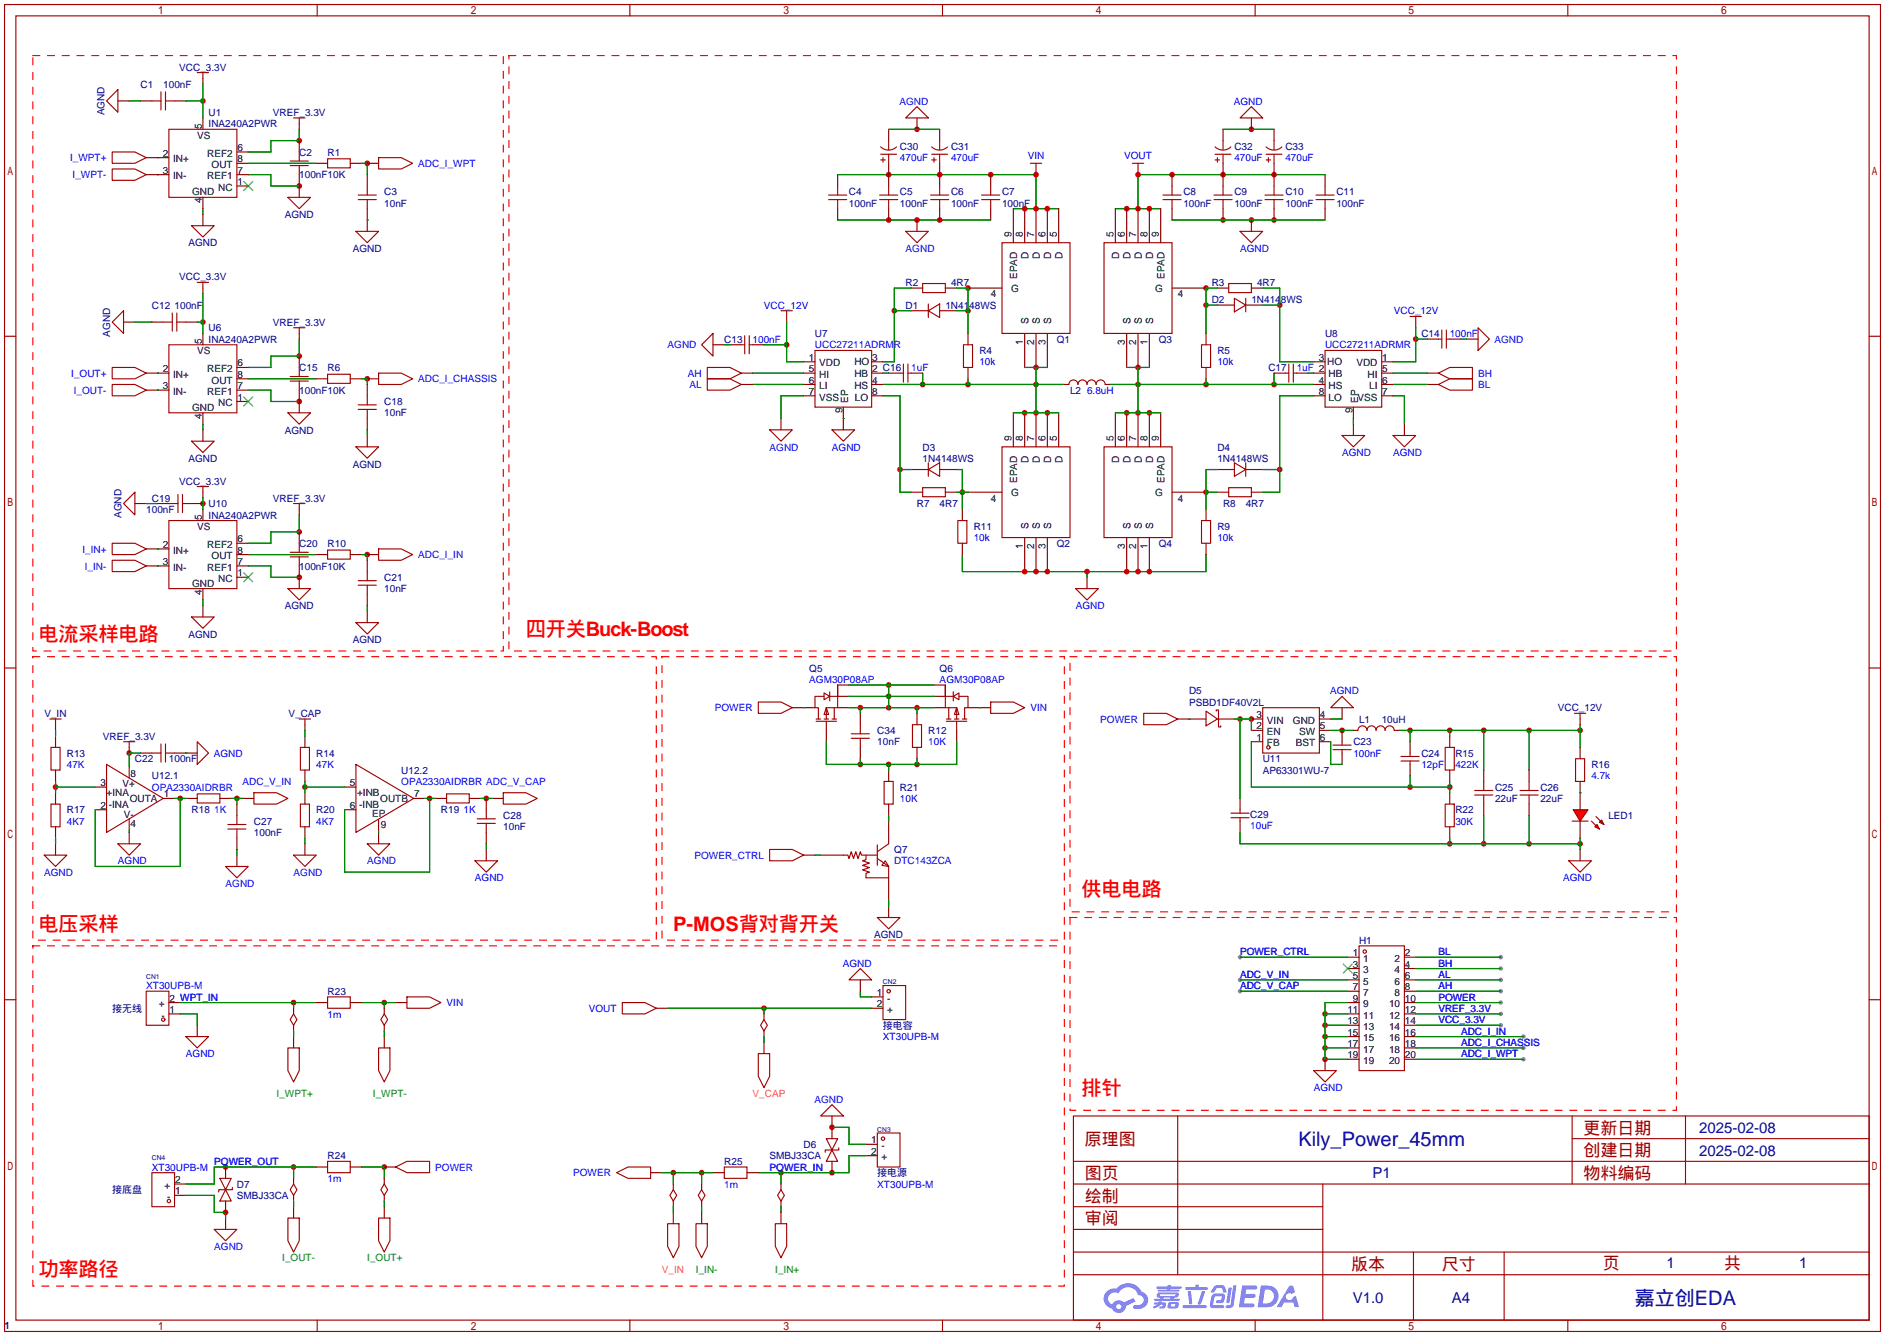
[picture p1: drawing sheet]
<svg xmlns="http://www.w3.org/2000/svg" width="422mm" height="299mm" viewBox="0 0 422 299" stroke-linecap="round" stroke-linejoin="round" font-family="sans-serif">
<defs><g id="words">
<g font-size="4.5" fill="#f00">
<text x="8.6" y="143.6">电流采样电路</text>
<text x="117.9" y="142.4">四开关Buck-Boost</text>
<text x="242.3" y="200.8">供电电路</text>
<text x="8.6" y="208.4">电压采样</text>
<text x="150.9" y="208.4">P-MOS背对背开关</text>
<text x="242.3" y="245.2">排针</text>
<text x="8.6" y="285.9">功率路径</text>
</g>
<g font-size="4.5" fill="#000080">
<text x="290.9" y="256.7">Kily_Power_45mm</text>
<text x="366.4" y="292.2">嘉立创EDA</text>
</g>
<g font-size="3.8" fill="#a00000">
<text x="243.1" y="256.4">原理图</text>
<text x="354.8" y="253.9">更新日期</text>
<text x="354.8" y="259">创建日期</text>
<text x="243.1" y="269.1">绘制</text>
<text x="243.1" y="264">图页</text>
<text x="354.8" y="264">物料编码</text>
<text x="243.1" y="274.2">审阅</text>
<text x="302.8" y="284.4">版本</text>
<text x="323.1" y="284.4">尺寸</text>
<text x="359.2" y="284.1">页</text>
<text x="386.3" y="284.1">共</text>
</g>
<g font-size="3.4" fill="#000080">
<text x="380.7" y="253.7">2025-02-08</text>
<text x="307.6" y="263.9">P1</text>
<text x="380.7" y="258.8">2025-02-08</text>
<text x="373.5" y="283.9">1</text>
<text x="403.2" y="283.9">1</text>
<text x="303.1" y="291.8">V1.0</text>
<text x="325.3" y="291.8">A4</text>
</g>
<g font-size="2.2" fill="#000080">
<text x="40.2" y="15.8">VCC_3.3V</text>
<text x="31.5" y="19.6">C1</text>
<text x="36.6" y="19.6">100nF</text>
<text x="23.4" y="25.8" transform="rotate(-90 23.4 25.8)">AGND</text>
<text x="46.7" y="28.5">INA240A2PWR</text>
<text x="46.7" y="26">U1</text>
<text x="61.1" y="26">VREF_3.3V</text>
<text x="67.1" y="34.9">C2</text>
<text x="73.4" y="34.9">R1</text>
<text x="201.7" y="33.6">C30</text>
<text x="213.1" y="33.6">C31</text>
<text x="276.6" y="33.6">C32</text>
<text x="288" y="33.6">C33</text>
<text x="67.1" y="39.9">100nF10K</text>
<text x="86.1" y="43.7">C3</text>
<text x="86.1" y="46.3">10nF</text>
<text x="190.2" y="43.7">C4</text>
<text x="190.2" y="46.3">100nF</text>
<text x="201.7" y="43.7">C5</text>
<text x="201.7" y="46.3">100nF</text>
<text x="213.1" y="43.7">C6</text>
<text x="213.1" y="46.3">100nF</text>
<text x="224.5" y="43.7">C7</text>
<text x="224.5" y="46.3">100nF</text>
<text x="265.2" y="43.7">C8</text>
<text x="265.2" y="46.3">100nF</text>
<text x="276.6" y="43.7">C9</text>
<text x="276.6" y="46.3">100nF</text>
<text x="288" y="43.7">C10</text>
<text x="288" y="46.3">100nF</text>
<text x="299.5" y="43.7">C11</text>
<text x="299.5" y="46.3">100nF</text>
<text x="63.8" y="48.8">AGND</text>
<text x="42.2" y="55.2">AGND</text>
<text x="79.1" y="56.4">AGND</text>
<text x="40.2" y="62.8">VCC_3.3V</text>
<text x="202.9" y="64.1">R2</text>
<text x="213.1" y="64.1">4R7</text>
<text x="271.5" y="64.1">R3</text>
<text x="281.7" y="64.1">4R7</text>
<text x="34" y="69.1">C12</text>
<text x="39.1" y="69.1">100nF</text>
<text x="202.9" y="69.1">D1</text>
<text x="211.8" y="69.1">1N4148WS</text>
<text x="271.5" y="67.9">D2</text>
<text x="280.4" y="67.9">1N4148WS</text>
<text x="24.7" y="75.4" transform="rotate(-90 24.7 75.4)">AGND</text>
<text x="46.7" y="76.8">INA240A2PWR</text>
<text x="46.7" y="74.2">U6</text>
<text x="61.1" y="73">VREF_3.3V</text>
<text x="162.3" y="76.8">C13</text>
<text x="182.6" y="75.5">U7</text>
<text x="236.8" y="76.8">Q1</text>
<text x="259.6" y="76.8">Q3</text>
<text x="296.9" y="75.5">U8</text>
<text x="318.5" y="75.5">C14</text>
<text x="67.1" y="83.1">C15</text>
<text x="73.4" y="83.1">R6</text>
<text x="219.5" y="79.3">R4</text>
<text x="272.8" y="79.3">R5</text>
<text x="284.2" y="83.1">C17</text>
<text x="67.1" y="88.2">100nF10K</text>
<text x="239.8" y="88.2">L2</text>
<text x="86.1" y="90.7">C18</text>
<text x="86.1" y="93.3">10nF</text>
<text x="63.8" y="97.1">AGND</text>
<text x="206.8" y="100.9">D3</text>
<text x="272.8" y="100.9">D4</text>
<text x="42.2" y="103.4">AGND</text>
<text x="79.1" y="104.7">AGND</text>
<text x="206.8" y="103.4">1N4148WS</text>
<text x="272.8" y="103.4">1N4148WS</text>
<text x="34" y="112.3">C19</text>
<text x="40.2" y="108.5">VCC_3.3V</text>
<text x="46.7" y="113.6">U10</text>
<text x="61.1" y="112.3">VREF_3.3V</text>
<text x="205.5" y="113.6">R7</text>
<text x="210.6" y="113.6">4R7</text>
<text x="274.1" y="113.6">R8</text>
<text x="279.1" y="113.6">4R7</text>
<text x="27.2" y="116" transform="rotate(-90 27.2 116)">AGND</text>
<text x="32.8" y="114.9">100nF</text>
<text x="46.7" y="116.1">INA240A2PWR</text>
<text x="218.2" y="118.7">R11</text>
<text x="272.8" y="118.7">R9</text>
<text x="67.1" y="122.5">C20</text>
<text x="73.4" y="122.5">R10</text>
<text x="236.8" y="122.5">Q2</text>
<text x="259.6" y="122.5">Q4</text>
<text x="67.1" y="127.6">100nF10K</text>
<text x="86.1" y="130.1">C21</text>
<text x="63.8" y="136.5">AGND</text>
<text x="86.1" y="132.6">10nF</text>
<text x="42.2" y="142.8">AGND</text>
<text x="79.1" y="144.1">AGND</text>
<text x="181.4" y="150.4">Q5</text>
<text x="210.6" y="150.4">Q6</text>
<text x="266.4" y="155.5">D5</text>
<text x="10" y="160.6">V_IN</text>
<text x="64.7" y="160.6">V_CAP</text>
<text x="266.4" y="158">PSBD1DF40V2L</text>
<text x="304.5" y="161.9">L1</text>
<text x="309.6" y="161.9">10uH</text>
<text x="349.1" y="159.3">VCC_12V</text>
<text x="23" y="165.7">VREF_3.3V</text>
<text x="196.6" y="164.4">C34</text>
<text x="196.6" y="166.9">10nF</text>
<text x="208" y="164.4">R12</text>
<text x="303.3" y="166.9">C23</text>
<text x="15" y="169.5">R13</text>
<text x="30.2" y="170.7">C22</text>
<text x="37.8" y="170.7">100nF</text>
<text x="70.9" y="169.5">R14</text>
<text x="89.9" y="173.3">U12.2</text>
<text x="283" y="173.3">AP63301WU-7</text>
<text x="283" y="170.7">U11</text>
<text x="318.5" y="169.5">C24</text>
<text x="326.1" y="169.5">R15</text>
<text x="356.6" y="172">R16</text>
<text x="34" y="174.6">U12.1</text>
<text x="201.7" y="177.1">R21</text>
<text x="335" y="177.1">C25</text>
<text x="335" y="179.6">22uF</text>
<text x="345.2" y="177.1">C26</text>
<text x="345.2" y="179.6">22uF</text>
<text x="15" y="182.2">R17</text>
<text x="42.9" y="182.2">R18</text>
<text x="56.9" y="184.7">C27</text>
<text x="70.9" y="182.2">R20</text>
<text x="98.8" y="182.2">R19</text>
<text x="112.8" y="183.4">C28</text>
<text x="112.8" y="186">10nF</text>
<text x="280.2" y="183.2">C29</text>
<text x="326.1" y="182.2">R22</text>
<text x="360.4" y="183.4">LED1</text>
<text x="56.9" y="187.3">100nF</text>
<text x="200.4" y="191.1">Q7</text>
<text x="195.9" y="210.1">AGND</text>
<text x="304.5" y="211.4">H1</text>
<text x="25.1" y="226.6">接无线</text>
<text x="73.4" y="222.8">R23</text>
<text x="197.9" y="230.4">接电容</text>
<text x="180.1" y="257.1">D6</text>
<text x="73.4" y="259.6">R24</text>
<text x="162.3" y="260.9">R25</text>
<text x="172.5" y="259.6">SMBJ33CA</text>
<text x="196.6" y="263.5">接电源</text>
<text x="25.1" y="267.3">接底盘</text>
<text x="53.1" y="268.5">SMBJ33CA</text>
<text x="53.1" y="266">D7</text>
<text x="1" y="297.7">1</text>
</g>
<g font-size="2.2" fill="#00f">
<text x="201.6" y="23.4">AGND</text>
<text x="276.5" y="23.4">AGND</text>
<text x="230.3" y="35.6">VIN</text>
<text x="251.9" y="35.6">VOUT</text>
<text x="15.7" y="36.1">I_WPT+</text>
<text x="16.3" y="39.9">I_WPT-</text>
<text x="93.7" y="37.4">ADC_I_WPT</text>
<text x="201.7" y="36.1">470uF</text>
<text x="213.1" y="36.1">470uF</text>
<text x="276.6" y="36.1">470uF</text>
<text x="288" y="36.1">470uF</text>
<text x="202.9" y="56.4">AGND</text>
<text x="277.9" y="56.4">AGND</text>
<text x="171.2" y="69.1">VCC_12V</text>
<text x="312.4" y="70.4">VCC_12V</text>
<text x="168.7" y="76.8">100nF</text>
<text x="324.9" y="75.5">100nF</text>
<text x="334.9" y="76.8">AGND</text>
<text x="149.6" y="78">AGND</text>
<text x="182.6" y="78">UCC27211ADRMR</text>
<text x="204.2" y="83.1">1uF</text>
<text x="219.5" y="81.8">10k</text>
<text x="272.8" y="81.8">10k</text>
<text x="290.6" y="83.1">1uF 2</text>
<text x="296.9" y="78">UCC27211ADRMR</text>
<text x="16" y="84.4">I_OUT+</text>
<text x="16.5" y="88.2">I_OUT-</text>
<text x="93.7" y="85.7">ADC_I_CHASSIS</text>
<text x="154.1" y="84.4">AH</text>
<text x="154.5" y="86.9">AL</text>
<text x="243.6" y="88.2">6.8uH</text>
<text x="331.2" y="84.4">BH</text>
<text x="331.2" y="86.9">BL</text>
<text x="172.5" y="100.9">AGND</text>
<text x="186.4" y="100.9">AGND</text>
<text x="300.7" y="102.2">AGND</text>
<text x="312.2" y="102.2">AGND</text>
<text x="18.5" y="123.8">I_IN+</text>
<text x="93.7" y="125">ADC_I_IN</text>
<text x="218.2" y="121.2">10k</text>
<text x="272.8" y="121.2">10k</text>
<text x="19" y="127.6">I_IN-</text>
<text x="241" y="136.5">AGND</text>
<text x="181.4" y="153">AGM30P08AP</text>
<text x="210.6" y="153">AGM30P08AP</text>
<text x="298.1" y="155.5">AGND</text>
<text x="160.2" y="159.3">POWER</text>
<text x="230.9" y="159.3">VIN</text>
<text x="246.5" y="161.9">POWER</text>
<text x="208" y="166.9">10K</text>
<text x="15" y="172">47K</text>
<text x="47.9" y="169.5">AGND</text>
<text x="70.9" y="172">47K</text>
<text x="303.3" y="169.5">100nF</text>
<text x="318.5" y="172">12pF</text>
<text x="326.1" y="172">422K</text>
<text x="34" y="177.1">OPA2330AIDRBR</text>
<text x="54.4" y="175.8">ADC_V_IN</text>
<text x="89.9" y="175.8">OPA2330AIDRBR ADC_V_CAP</text>
<text x="201.7" y="179.6">10K</text>
<text x="356.6" y="174.6">4.7k</text>
<text x="15" y="184.7">4K7</text>
<text x="48" y="182.2">1K</text>
<text x="70.9" y="184.7">4K7</text>
<text x="103.9" y="182.2">1K</text>
<text x="280.2" y="185.7">10uF</text>
<text x="326.1" y="184.7">30K</text>
<text x="9.9" y="196.1">AGND</text>
<text x="26.4" y="193.6">AGND</text>
<text x="65.8" y="196.1">AGND</text>
<text x="82.3" y="193.6">AGND</text>
<text x="106.4" y="197.4">AGND</text>
<text x="155.6" y="192.3">POWER_CTRL</text>
<text x="200.4" y="193.6">DTC143ZCA</text>
<text x="350.3" y="197.4">AGND</text>
<text x="50.5" y="198.7">AGND</text>
<text x="277.9" y="213.9">POWER_CTRL</text>
<text x="322.3" y="213.9">BL</text>
<text x="32.8" y="221.5">XT30UPB-M</text>
<text x="188.9" y="216.5">AGND</text>
<text x="277.9" y="219">ADC_V_IN</text>
<text x="277.9" y="221.5">ADC_V_CAP</text>
<text x="322.3" y="221.5">AH</text>
<text x="322.3" y="219">AL</text>
<text x="322.3" y="216.5">BH</text>
<text x="73.4" y="227.9">1m</text>
<text x="100.1" y="225.4">VIN</text>
<text x="131.9" y="226.6">VOUT</text>
<text x="322.3" y="224.1">POWER</text>
<text x="322.3" y="226.6">VREF_3.3V</text>
<text x="197.9" y="233">XT30UPB-M</text>
<text x="322.3" y="229.2">VCC_3.3V</text>
<text x="327.4" y="231.7">ADC_I_IN</text>
<text x="41.7" y="236.8">AGND</text>
<text x="327.4" y="234.2">ADC_I_CHASSIS</text>
<text x="327.4" y="236.8">ADC_I_WPT</text>
<text x="294.4" y="244.4">AGND</text>
<text x="182.5" y="246.9">AGND</text>
<text x="34" y="262.2">XT30UPB-M</text>
<text x="48" y="260.9">POWER_OUT</text>
<text x="97.5" y="262.2">POWER</text>
<text x="128.4" y="263.5">POWER</text>
<text x="172.5" y="262.2">POWER_IN</text>
<text x="73.4" y="264.7">1m</text>
<text x="162.3" y="266">1m</text>
<text x="196.6" y="266">XT30UPB-M</text>
<text x="48" y="280">AGND</text>
</g>
<g font-size="2.2">
<text x="45.3" y="28.8" transform="rotate(-90 45.3 28.8)">5</text>
<text x="36.5" y="35.1">2</text>
<text x="44.2" y="31">VS</text>
<text x="46.4" y="35.1">REF2</text>
<text x="53.2" y="33.8">6</text>
<text x="36.5" y="38.9">3</text>
<text x="38.8" y="36.4">IN+</text>
<text x="38.8" y="40.2">IN-</text>
<text x="46.4" y="40.2">REF1</text>
<text x="47.4" y="37.6">OUT</text>
<text x="53.2" y="41.4">1</text>
<text x="53.2" y="38.9">7</text>
<text x="53.2" y="36.4">8</text>
<text x="43" y="43.7">GND</text>
<text x="45.3" y="45.6" transform="rotate(-90 45.3 45.6)">4</text>
<text x="48.9" y="42.7">NC</text>
<text x="226.6" y="53.1" transform="rotate(-90 226.6 53.1)">9</text>
<text x="229.2" y="53.1" transform="rotate(-90 229.2 53.1)">8</text>
<text x="231.7" y="53.1" transform="rotate(-90 231.7 53.1)">7</text>
<text x="234.2" y="53.1" transform="rotate(-90 234.2 53.1)">6</text>
<text x="236.8" y="53.1" transform="rotate(-90 236.8 53.1)">5</text>
<text x="249.5" y="53.1" transform="rotate(-90 249.5 53.1)">5</text>
<text x="252" y="53.1" transform="rotate(-90 252 53.1)">6</text>
<text x="254.6" y="53.1" transform="rotate(-90 254.6 53.1)">7</text>
<text x="257.1" y="53.1" transform="rotate(-90 257.1 53.1)">8</text>
<text x="259.6" y="53.1" transform="rotate(-90 259.6 53.1)">9</text>
<text x="230.4" y="58" transform="rotate(-90 230.4 58)">D</text>
<text x="233" y="58" transform="rotate(-90 233 58)">D</text>
<text x="235.5" y="58" transform="rotate(-90 235.5 58)">D</text>
<text x="238.1" y="58" transform="rotate(-90 238.1 58)">D</text>
<text x="250.8" y="58" transform="rotate(-90 250.8 58)">D</text>
<text x="253.3" y="58" transform="rotate(-90 253.3 58)">D</text>
<text x="255.8" y="58" transform="rotate(-90 255.8 58)">D</text>
<text x="258.4" y="58" transform="rotate(-90 258.4 58)">D</text>
<text x="226.6" y="65.3">G</text>
<text x="227.9" y="62.5" transform="rotate(-90 227.9 62.5)">EPAD</text>
<text x="258.9" y="65.3">G</text>
<text x="260.9" y="62.5" transform="rotate(-90 260.9 62.5)">EPAD</text>
<text x="222" y="66.6">4</text>
<text x="263.9" y="66.6">4</text>
<text x="45.3" y="77.1" transform="rotate(-90 45.3 77.1)">5</text>
<text x="229.2" y="77.2" transform="rotate(-90 229.2 77.2)">1</text>
<text x="230.4" y="72.6" transform="rotate(-90 230.4 72.6)">S</text>
<text x="231.7" y="77.2" transform="rotate(-90 231.7 77.2)">2</text>
<text x="233" y="72.6" transform="rotate(-90 233 72.6)">S</text>
<text x="234.2" y="77.2" transform="rotate(-90 234.2 77.2)">3</text>
<text x="235.5" y="72.6" transform="rotate(-90 235.5 72.6)">S</text>
<text x="252" y="77.2" transform="rotate(-90 252 77.2)">3</text>
<text x="253.3" y="72.6" transform="rotate(-90 253.3 72.6)">S</text>
<text x="254.6" y="77.2" transform="rotate(-90 254.6 77.2)">2</text>
<text x="255.8" y="72.6" transform="rotate(-90 255.8 72.6)">S</text>
<text x="257.1" y="77.2" transform="rotate(-90 257.1 77.2)">1</text>
<text x="258.4" y="72.6" transform="rotate(-90 258.4 72.6)">S</text>
<text x="36.5" y="83.4">2</text>
<text x="44.2" y="79.3">VS</text>
<text x="46.4" y="83.4">REF2</text>
<text x="53.2" y="82.1">6</text>
<text x="181.3" y="80.8">1</text>
<text x="181.3" y="83.4">5</text>
<text x="183.6" y="82.1">VDD</text>
<text x="191.5" y="81.8">HO</text>
<text x="195.5" y="83.4">2 C16</text>
<text x="195.5" y="80.8">3</text>
<text x="295.6" y="80.8">3</text>
<text x="297.4" y="81.8">HO</text>
<text x="304" y="82.1">VDD</text>
<text x="309.8" y="80.8">1</text>
<text x="309.8" y="83.4">5</text>
<text x="36.5" y="87.2">3</text>
<text x="38.8" y="84.6">IN+</text>
<text x="38.8" y="88.4">IN-</text>
<text x="46.4" y="88.4">REF1</text>
<text x="47.4" y="85.9">OUT</text>
<text x="53.2" y="89.7">1</text>
<text x="53.2" y="87.2">7</text>
<text x="53.2" y="84.6">8</text>
<text x="181.3" y="85.9">6</text>
<text x="181.3" y="88.4">7</text>
<text x="183.6" y="84.6">HI</text>
<text x="183.6" y="87.2">LI</text>
<text x="183.6" y="89.7">VSS</text>
<text x="191.5" y="84.4">HB</text>
<text x="191.5" y="87.2">HS</text>
<text x="191.6" y="89.7">LO</text>
<text x="195.5" y="85.9">4</text>
<text x="195.5" y="88.4">8</text>
<text x="295.6" y="85.9">4</text>
<text x="295.6" y="88.4">8</text>
<text x="297.7" y="84.4">HB</text>
<text x="297.7" y="87.2">HS</text>
<text x="297.7" y="89.7">LO</text>
<text x="304.2" y="89.7">VSS</text>
<text x="306.4" y="84.6">HI</text>
<text x="306.8" y="87.2">LI</text>
<text x="309.8" y="85.9">6</text>
<text x="309.8" y="88.4">7</text>
<text x="43" y="92">GND</text>
<text x="45.3" y="93.8" transform="rotate(-90 45.3 93.8)">4</text>
<text x="48.9" y="91">NC</text>
<text x="188.8" y="92.6" transform="rotate(-90 188.8 92.6)">9</text>
<text x="190" y="90.2" transform="rotate(-90 190 90.2)">EP</text>
<text x="303.1" y="92.6" transform="rotate(-90 303.1 92.6)">9</text>
<text x="304.3" y="90.2" transform="rotate(-90 304.3 90.2)">EP</text>
<text x="226.6" y="98.8" transform="rotate(-90 226.6 98.8)">9</text>
<text x="229.2" y="98.8" transform="rotate(-90 229.2 98.8)">8</text>
<text x="231.7" y="98.8" transform="rotate(-90 231.7 98.8)">7</text>
<text x="234.2" y="98.8" transform="rotate(-90 234.2 98.8)">6</text>
<text x="236.8" y="98.8" transform="rotate(-90 236.8 98.8)">5</text>
<text x="249.5" y="98.8" transform="rotate(-90 249.5 98.8)">5</text>
<text x="252" y="98.8" transform="rotate(-90 252 98.8)">6</text>
<text x="254.6" y="98.8" transform="rotate(-90 254.6 98.8)">7</text>
<text x="257.1" y="98.8" transform="rotate(-90 257.1 98.8)">8</text>
<text x="259.6" y="98.8" transform="rotate(-90 259.6 98.8)">9</text>
<text x="230.4" y="103.7" transform="rotate(-90 230.4 103.7)">D</text>
<text x="233" y="103.7" transform="rotate(-90 233 103.7)">D</text>
<text x="235.5" y="103.7" transform="rotate(-90 235.5 103.7)">D</text>
<text x="238.1" y="103.7" transform="rotate(-90 238.1 103.7)">D</text>
<text x="250.8" y="103.7" transform="rotate(-90 250.8 103.7)">D</text>
<text x="253.3" y="103.7" transform="rotate(-90 253.3 103.7)">D</text>
<text x="255.8" y="103.7" transform="rotate(-90 255.8 103.7)">D</text>
<text x="258.4" y="103.7" transform="rotate(-90 258.4 103.7)">D</text>
<text x="222" y="112.3">4</text>
<text x="226.6" y="111.1">G</text>
<text x="227.9" y="108.2" transform="rotate(-90 227.9 108.2)">EPAD</text>
<text x="258.9" y="111.1">G</text>
<text x="260.9" y="108.2" transform="rotate(-90 260.9 108.2)">EPAD</text>
<text x="263.9" y="112.3">4</text>
<text x="44.2" y="118.7">VS</text>
<text x="45.3" y="116.5" transform="rotate(-90 45.3 116.5)">5</text>
<text x="230.4" y="118.4" transform="rotate(-90 230.4 118.4)">S</text>
<text x="233" y="118.4" transform="rotate(-90 233 118.4)">S</text>
<text x="235.5" y="118.4" transform="rotate(-90 235.5 118.4)">S</text>
<text x="253.3" y="118.4" transform="rotate(-90 253.3 118.4)">S</text>
<text x="255.8" y="118.4" transform="rotate(-90 255.8 118.4)">S</text>
<text x="258.4" y="118.4" transform="rotate(-90 258.4 118.4)">S</text>
<text x="36.5" y="122.7">2</text>
<text x="38.8" y="124">IN+</text>
<text x="46.4" y="122.7">REF2</text>
<text x="47.4" y="125.3">OUT</text>
<text x="53.2" y="121.5">6</text>
<text x="53.2" y="124">8</text>
<text x="229.2" y="122.9" transform="rotate(-90 229.2 122.9)">1</text>
<text x="231.7" y="122.9" transform="rotate(-90 231.7 122.9)">2</text>
<text x="234.2" y="122.9" transform="rotate(-90 234.2 122.9)">3</text>
<text x="252" y="122.9" transform="rotate(-90 252 122.9)">3</text>
<text x="254.6" y="122.9" transform="rotate(-90 254.6 122.9)">2</text>
<text x="257.1" y="122.9" transform="rotate(-90 257.1 122.9)">1</text>
<text x="36.5" y="126.5">3</text>
<text x="38.8" y="127.8">IN-</text>
<text x="43" y="131.4">GND</text>
<text x="46.4" y="127.8">REF1</text>
<text x="48.9" y="130.3">NC</text>
<text x="53.2" y="129.1">1</text>
<text x="53.2" y="126.5">7</text>
<text x="45.3" y="133.2" transform="rotate(-90 45.3 133.2)">4</text>
<text x="281.6" y="160.8">3</text>
<text x="295.8" y="160.8">4</text>
<text x="281.6" y="165.9">1</text>
<text x="281.6" y="163.4">2</text>
<text x="283.9" y="167.2">FB</text>
<text x="283.9" y="164.6">EN</text>
<text x="283.9" y="162.1">VIN</text>
<text x="289.7" y="162.1">GND</text>
<text x="290.4" y="167.2">BST</text>
<text x="291.1" y="164.6">SW</text>
<text x="295.8" y="163.4">5</text>
<text x="295.8" y="165.9">6</text>
<text x="22.5" y="176.1">3</text>
<text x="23.9" y="178.4">+INA</text>
<text x="27.4" y="176.3">V+</text>
<text x="29.1" y="179.6">OUTA</text>
<text x="29.2" y="174">8</text>
<text x="36.7" y="178.6">1</text>
<text x="78.4" y="176.1">5</text>
<text x="80" y="178.4">+INB</text>
<text x="85.2" y="179.6">OUTB</text>
<text x="92.8" y="178.6">7</text>
<text x="22.5" y="181.1">2</text>
<text x="24.4" y="180.9">-INA</text>
<text x="27.7" y="183.2">V-</text>
<text x="29.2" y="185.2">4</text>
<text x="78.4" y="181.1">6</text>
<text x="80.5" y="180.9">-INB</text>
<text x="83.4" y="182.9">EP</text>
<text x="85.3" y="185.5">9</text>
<text x="303.2" y="214.2">1</text>
<text x="305.5" y="215.4">1</text>
<text x="312.5" y="215.4">2</text>
<text x="314.8" y="214.2">2</text>
<text x="303.2" y="216.7">3</text>
<text x="303.2" y="219.2">5</text>
<text x="303.2" y="221.8">7</text>
<text x="305.5" y="218">3</text>
<text x="305.5" y="220.5">5</text>
<text x="312.5" y="220.5">6</text>
<text x="312.5" y="218">4</text>
<text x="314.8" y="221.8">8</text>
<text x="314.8" y="219.2">6</text>
<text x="314.8" y="216.7">4</text>
<text x="35.6" y="225.6">+</text>
<text x="38" y="226.9">1</text>
<text x="38" y="224.3">2 WPT_IN</text>
<text x="196.5" y="223.1">1</text>
<text x="196.5" y="225.6">2</text>
<text x="198.8" y="224.3">-</text>
<text x="198.8" y="226.9">+</text>
<text x="301.9" y="226.9">11</text>
<text x="303.2" y="224.3">9</text>
<text x="305.5" y="223.1">7</text>
<text x="305.5" y="225.6">9</text>
<text x="311.3" y="225.6">10</text>
<text x="312.5" y="223.1">8</text>
<text x="314.8" y="226.9">12</text>
<text x="314.8" y="224.3">10</text>
<text x="36.2" y="228.1">-</text>
<text x="301.9" y="229.4">13</text>
<text x="301.9" y="231.9">15</text>
<text x="305.5" y="228.1">11</text>
<text x="305.5" y="230.7">13</text>
<text x="305.5" y="233.2">15</text>
<text x="311.3" y="233.2">16</text>
<text x="311.3" y="230.7">14</text>
<text x="311.3" y="228.1">12</text>
<text x="314.8" y="231.9">16</text>
<text x="314.8" y="229.4">14</text>
<text x="301.9" y="234.5">17</text>
<text x="301.9" y="237">19</text>
<text x="305.5" y="235.8">17</text>
<text x="305.5" y="238.3">19</text>
<text x="311.3" y="238.3">20</text>
<text x="311.3" y="235.8">18</text>
<text x="314.8" y="237">20</text>
<text x="314.8" y="234.5">18</text>
<text x="195.2" y="256.1">1</text>
<text x="197.5" y="257.3">-</text>
<text x="195.2" y="258.6">2</text>
<text x="197.5" y="259.9">+</text>
<text x="36.9" y="266.2">+</text>
<text x="37.4" y="268.8">-</text>
<text x="39.2" y="267.5">1</text>
<text x="39.2" y="265">2</text>
</g>
<g font-size="2.2" fill="#090">
<text x="62" y="245.7">I_WPT+</text>
<text x="83.6" y="245.7">I_WPT-</text>
<text x="63.2" y="282.5">I_OUT-</text>
<text x="82.3" y="282.5">I_OUT+</text>
<text x="156" y="285">I_IN-</text>
<text x="173.7" y="285">I_IN+</text>
</g>
<g font-size="2.2" fill="#f90">
<text x="168.7" y="245.7">V_CAP</text>
<text x="148.3" y="285">V_IN</text>
</g>
<g font-size="1.5" fill="#000080">
<text x="32.8" y="219.2">CN1</text>
<text x="197.9" y="220.4">CN2</text>
<text x="196.6" y="253.4">CN3</text>
<text x="34" y="259.8">CN4</text>
</g>
</g></defs>
<g fill="#999">
<circle cx="277.9" cy="214.4" r=".51"/>
<circle cx="277.9" cy="219.5" r=".51"/>
<circle cx="277.9" cy="222" r=".51"/>
<circle cx="341.4" cy="232.2" r=".51"/>
<circle cx="341.4" cy="234.7" r=".51"/>
<circle cx="341.4" cy="237.2" r=".51"/>
<circle cx="336.3" cy="224.5" r=".51"/>
<circle cx="336.3" cy="229.6" r=".51"/>
<circle cx="336.3" cy="227.1" r=".51"/>
<circle cx="336.3" cy="222" r=".51"/>
<circle cx="336.3" cy="219.5" r=".51"/>
<circle cx="336.3" cy="216.9" r=".51"/>
<circle cx="336.3" cy="214.4" r=".51"/>
</g>
<g fill="none" stroke="#a10000" stroke-width=".25">
<path d="M1 1h420.4v297.2h-420.4zM3.6 3.6h415.2v292.1h-415.2zM71.1 1v2.6M141.1 1v2.6M211.2 1v2.6M281.3 1v2.6M351.3 1v2.6M1 75.3h2.6M418.8 75.3h2.6M1 149.6h2.6M418.8 149.6h2.6M1 223.9h2.6"/>
<path d="M418.8 223.9h2.6M240.5 249.9h178.3v45.8h-178.3zM263.9 249.9v35.6M352.3 249.9v15.3M352.3 255h66.5M377.7 249.9v15.3M240.5 270.3h55.9M240.5 265.2h178.3M240.5 275.3h55.9M240.5 260.1h178.3M296.4 265.2v30.5M71.1 295.7v2.5"/>
<path d="M141.1 295.7v2.5M211.2 295.7v2.5M240.5 285.5h178.3M240.5 280.4h178.3M281.3 295.7v2.5M316.7 280.4v15.3M337.1 280.4v15.3M351.3 295.7v2.5"/>
</g>
<g fill="#5487ff">
<path d="M278.4 287.9h2.6a.48 .48 0 0 1 .7 .4 .48 .48 0 0 1-.7 .5h-1.8l-.1 1h1.9a.43 .43 0 0 1 .4 .5 .43 .43 0 0 1-.5 .3h-1.9l-.2 1.3h1.6a.45 .45 0 0 1 .6 .2 .45 .45 0 0 1-.1 .6l-3.3 .1z"/>
<path d="M288.9 288h.9l.4 1.4-.8 .4a.84 .84 0 0 0-1.2 .2 .84 .84 0 0 0 .3 1.2 .84 .84 0 0 0 1.2-.4l.1-.3 .6-.3 .7 2.5h-1l-.3-1h-2l-.6 1h-1.1z"/>
<path d="M275.3 288.4h.7l-.5 3.2a.36 .36 0 0 1-.3 .3 .36 .36 0 0 1-.4-.4z"/>
<path d="M276.4 287.9h.7l-.6 4.3a1.13 1.13 0 0 1-1.8 .6l.2-.4 .7-.1 .2-.2z"/>
<path d="M272.1 288.2l.6-.4h1a.77 .77 0 0 1 .8 .6l.3 .9-.1 .2h-.6l-.2-.9-.3-.1h-.9l-.7 1-.7-.1z"/>
<path d="M271.6 290l.6-.3h1.7a.81 .81 0 0 1 .6 .5 .81 .81 0 0 1-.1 .9 .81 .81 0 0 1-.9 .8h-.7a.32 .32 0 0 1-.3-.4 .32 .32 0 0 1 .4-.3h.7l.2-.9-1.6 .1-.4 1.9h2.2a.32 .32 0 0 1 .3 .4 .32 .32 0 0 1-.4 .3l-2.2-.1-.5-.3-.1-.5z"/>
<path d="M265.1 292.3h5a.33 .33 0 0 1 .3 .4 .33 .33 0 0 1-.4 .3h-4.8l-.2-.2z"/>
<path d="M269.3 289.1h.8l-.7 2a.98 .98 0 0 1-.7 1.1l-.3-.3z"/>
<path d="M266.2 289.2h.7l.3 2.6a.34 .34 0 0 1-.3 .3 .34 .34 0 0 1-.4-.2z"/>
<path d="M265.7 288.3h2.1l.3-.6h.5l-.1 .6h1.8a.32 .32 0 0 1 .4 .3 .32 .32 0 0 1-.4 .3h-4.5l-.2-.1z"/>
<path d="M258.7 291.7h.9l.1-.2h.6v.2h.8l.2 .2-.2 .9-1.3 .2v-.4h.7l.1-.4a.68 .68 0 0 0-1 .4l-1.1 .4-.2-.4 1-.4h-.7z"/>
<path d="M259.2 288.1h2.4l.1-.3h.7v.3h2.1l.3 .3-.3 .2h-2.2v.3h1.8l.2 .2-.2 .2h-4.6v-.4h2v-.3h-2.2l-.2-.1z"/>
<path d="M282.6 287.9l-.8 4.9h1.7a2.5 2.5 0 0 0 3-2.5 2.5 2.5 0 0 0-3.1-2.4zM283.4 288.8a1.65 1.65 0 0 1 2.1 1.6 1.65 1.65 0 0 1-2.2 1.5h-.3z"/>
<path d="M259.4 289.7l-.2 .7 .7 .2 .1 .3h-1.3l.1 .4h5.3l.3-.2-.2-.2h-1.2l.2-.3a.7 .7 0 0 0 .8-.2 .7 .7 0 0 0 0-.9h-4.2zM260 289.9l3.4 .1-.2 .2h-3.2zM260.7 290.6h1.7l-.2 .3h-1.4z"/>
<path d="M261.8 291.8a1.05 1.05 0 0 0 0 1.2 2.91 2.91 0 0 0 2.2-.2 .98 .98 0 0 0 0-1.2h-1.7zM262.4 292.1l.9-.1 .1 .4-.3 .2h-.8z"/>
<path d="M248.1 289.2a2.23 2.23 0 0 0-.7 2.3 2.23 2.23 0 0 0 1.8 1.6 1.58 1.58 0 0 0 1.8 .9 1.58 1.58 0 0 0 1.3-1.5l2.2-1-.5-.8-2.1 1a1.65 1.65 0 0 0-2.7 .5 1.47 1.47 0 0 1-.7-2.1 1.47 1.47 0 0 1 2.2-.4 2.3 2.3 0 0 1 2.3-1.4 2.3 2.3 0 0 1 2 1.8 1.12 1.12 0 0 1 1.3 1 1.12 1.12 0 0 1-1.1 1.2h-.7a.45 .45 0 0 0-.6 .3 .45 .45 0 0 0 .4 .6 2.21 2.21 0 0 0 2.3-.6 2.21 2.21 0 0 0 .5-2.3 2.13 2.13 0 0 0-1.3-1 3.3 3.3 0 0 0-5.6-.7l-1.1 .1zM250.1 292.7a.6 .6 0 0 1 1.2 0 .6 .6 0 0 1-1.2 0z"/>
</g>
<path d="M230.9 36.6h2.5M232.2 36.6v2.5M253.7 36.6h2.6M255 36.6v2.5M224.5 54.4h15.3v20.3h-15.3zM175 69.6h2.5M176.3 69.6v2.5M224.5 100.1h15.3v20.3h-15.3zM247.4 100.1h15.2v20.3h-15.2z" fill="none" stroke="#a10000" stroke-width=".25"/>
<g fill="none" stroke="#870000" stroke-width=".25">
<path d="M232.2 39.1h.1M255 39.1h.1M227.1 46.7v7.7M229.6 46.7v7.7M232.2 46.7v7.7M234.7 46.7v7.7M237.2 46.7v7.7M176.3 72.1h.1M216.9 64.5h7.6M229.6 74.7v7.6M232.2 74.7v7.6M234.7 74.7v7.6"/>
<path d="M227.1 92.5v7.6M229.6 92.5v7.6M232.2 92.5v7.6M234.7 92.5v7.6M237.2 92.5v7.6M249.9 92.5v7.6M252.5 92.5v7.6M255 92.5v7.6M257.6 92.5v7.6M260.1 92.5v7.6M216.9 110.2h7.6M262.6 110.2h7.7"/>
<path d="M229.6 120.4v7.6M232.2 120.4v7.6M234.7 120.4v7.6M252.5 120.4v7.6M255 120.4v7.6M257.6 120.4v7.6"/>
</g>
<path d="M187.7 39.1h44.5v7.6M296.9 39.1h-41.9v7.6M187.7 49.3h34.3M227.1 46.7h10.1M249.9 46.7h10.2M168.7 86.1h11.4M168.7 83.6h11.4M215.6 124.2v3.8h54.7v-3.8M243.6 128v1.3" fill="none" stroke="#008700" stroke-width=".25"/>
<g fill="#c00">
<circle cx="232.2" cy="39.1" r=".63"/>
<circle cx="232.2" cy="46.7" r=".63"/>
<circle cx="229.6" cy="46.7" r=".63"/>
<circle cx="234.7" cy="46.7" r=".63"/>
<circle cx="222" cy="39.1" r=".63"/>
<circle cx="210.6" cy="39.1" r=".63"/>
<circle cx="199.1" cy="39.1" r=".63"/>
<circle cx="255" cy="46.7" r=".63"/>
<circle cx="255" cy="39.1" r=".63"/>
<circle cx="262.6" cy="39.1" r=".63"/>
<circle cx="274.1" cy="39.1" r=".63"/>
<circle cx="285.5" cy="39.1" r=".63"/>
<circle cx="257.6" cy="46.7" r=".63"/>
<circle cx="252.5" cy="46.7" r=".63"/>
<circle cx="229.6" cy="128" r=".63"/>
<circle cx="232.2" cy="128" r=".63"/>
<circle cx="234.7" cy="128" r=".63"/>
<circle cx="243.6" cy="128" r=".63"/>
<circle cx="252.5" cy="128" r=".63"/>
<circle cx="255" cy="128" r=".63"/>
<circle cx="257.6" cy="128" r=".63"/>
<circle cx="210.6" cy="49.3" r=".63"/>
<circle cx="205.5" cy="49.3" r=".63"/>
<circle cx="199.1" cy="49.3" r=".63"/>
<circle cx="176.3" cy="77.2" r=".63"/>
<circle cx="317.2" cy="75.9" r=".63"/>
<circle cx="285.5" cy="86.1" r=".63"/>
<circle cx="270.3" cy="86.1" r=".63"/>
<circle cx="255" cy="86.1" r=".63"/>
<circle cx="255" cy="92.5" r=".63"/>
<circle cx="252.5" cy="92.5" r=".63"/>
<circle cx="257.6" cy="92.5" r=".63"/>
<circle cx="255" cy="82.3" r=".63"/>
<circle cx="215.6" cy="110.2" r=".63"/>
<circle cx="201.7" cy="105.2" r=".63"/>
<circle cx="206.8" cy="86.1" r=".63"/>
<circle cx="216.9" cy="86.1" r=".63"/>
<circle cx="232.2" cy="86.1" r=".63"/>
<circle cx="232.2" cy="92.5" r=".63"/>
<circle cx="229.6" cy="92.5" r=".63"/>
<circle cx="234.7" cy="92.5" r=".63"/>
<circle cx="232.2" cy="82.3" r=".63"/>
<circle cx="286.8" cy="68.3" r=".63"/>
<circle cx="200.4" cy="69.6" r=".63"/>
<circle cx="216.9" cy="64.5" r=".63"/>
<circle cx="216.9" cy="69.6" r=".63"/>
<circle cx="270.3" cy="68.3" r=".63"/>
<circle cx="270.3" cy="64.5" r=".63"/>
<circle cx="270.3" cy="110.2" r=".63"/>
<circle cx="286.8" cy="105.2" r=".63"/>
<circle cx="342.6" cy="163.6" r=".63"/>
<circle cx="332.5" cy="163.6" r=".63"/>
<circle cx="324.9" cy="163.6" r=".63"/>
<circle cx="316" cy="163.6" r=".63"/>
<circle cx="354.1" cy="163.6" r=".63"/>
<circle cx="324.9" cy="176.3" r=".63"/>
<circle cx="316" cy="176.3" r=".63"/>
<circle cx="300.7" cy="163.6" r=".63"/>
<circle cx="277.9" cy="161" r=".63"/>
<circle cx="280.4" cy="161" r=".63"/>
<circle cx="324.9" cy="189" r=".63"/>
<circle cx="332.5" cy="189" r=".63"/>
<circle cx="342.6" cy="189" r=".63"/>
<circle cx="354.1" cy="189" r=".63"/>
<circle cx="274.1" cy="49.3" r=".63"/>
<circle cx="280.4" cy="49.3" r=".63"/>
<circle cx="285.5" cy="49.3" r=".63"/>
<circle cx="50.5" cy="261.4" r=".63"/>
<circle cx="65.8" cy="261.4" r=".63"/>
<circle cx="171.2" cy="225.8" r=".63"/>
<circle cx="45.5" cy="72.1" r=".63"/>
<circle cx="67.1" cy="79.8" r=".63"/>
<circle cx="67.1" cy="89.9" r=".63"/>
<circle cx="82.3" cy="84.8" r=".63"/>
<circle cx="45.5" cy="22.6" r=".63"/>
<circle cx="67.1" cy="31.5" r=".63"/>
<circle cx="67.1" cy="41.7" r=".63"/>
<circle cx="82.3" cy="36.6" r=".63"/>
<circle cx="45.5" cy="112.8" r=".63"/>
<circle cx="67.1" cy="119.1" r=".63"/>
<circle cx="82.3" cy="124.2" r=".63"/>
<circle cx="205.5" cy="29" r=".63"/>
<circle cx="280.4" cy="29" r=".63"/>
<circle cx="50.5" cy="271.5" r=".63"/>
<circle cx="86.1" cy="224.5" r=".63"/>
<circle cx="65.8" cy="224.5" r=".63"/>
<circle cx="186.4" cy="252.5" r=".63"/>
<circle cx="150.9" cy="262.6" r=".63"/>
<circle cx="157.2" cy="262.6" r=".63"/>
<circle cx="186.4" cy="262.6" r=".63"/>
<circle cx="175" cy="262.6" r=".63"/>
<circle cx="86.1" cy="261.4" r=".63"/>
<circle cx="67.1" cy="129.3" r=".63"/>
<circle cx="296.9" cy="227.1" r=".63"/>
<circle cx="296.9" cy="229.6" r=".63"/>
<circle cx="296.9" cy="232.2" r=".63"/>
<circle cx="296.9" cy="234.7" r=".63"/>
<circle cx="296.9" cy="237.2" r=".63"/>
<circle cx="205.5" cy="158.5" r=".63"/>
<circle cx="199.1" cy="158.5" r=".63"/>
<circle cx="199.1" cy="156" r=".63"/>
<circle cx="199.1" cy="153.4" r=".63"/>
<circle cx="192.8" cy="158.5" r=".63"/>
<circle cx="199.1" cy="171.2" r=".63"/>
<circle cx="205.5" cy="171.2" r=".63"/>
<circle cx="192.8" cy="171.2" r=".63"/>
<circle cx="12.4" cy="176.3" r=".63"/>
<circle cx="29" cy="168.7" r=".63"/>
<circle cx="68.3" cy="176.3" r=".63"/>
<circle cx="53.1" cy="178.8" r=".63"/>
<circle cx="40.4" cy="178.8" r=".63"/>
<circle cx="109" cy="178.8" r=".63"/>
<circle cx="96.3" cy="178.8" r=".63"/>
</g>
<g fill="none" stroke="#870000" stroke-width=".25">
<path d="M45.5 17.5v1.3M26.4 22.6h2.6M31.5 22.6h2.5M32.8 35.3h2.5M32.8 39.1h2.5M39.1 22.6h2.6M67.1 27.7v1.3M67.1 31.5v2.5M67.1 39.1v5.1M70.9 36.6h2.5M78.5 36.6h2.5M82.3 39.1v2.6"/>
<path d="M82.3 36.6h2.5M187.7 39.1v2.6M199.1 29v2.5M199.1 36.6v5.1M205.5 26.4v2.6M210.6 29v2.5M210.6 36.6v5.1M222 39.1v2.6M262.6 39.1v2.6M274.1 29v2.5M274.1 36.6v5.1M280.4 26.4v2.6"/>
<path d="M285.5 29v2.5M285.5 36.6v5.1M296.9 39.1v2.6M45.5 48v2.5M82.3 46.7v5.1M187.7 46.7v2.6M199.1 46.7v2.6M205.5 49.3v2.5M210.6 46.7v2.6M222 46.7v2.6M249.9 46.7v7.7M252.5 46.7v7.7"/>
<path d="M255 46.7v7.7M257.6 46.7v7.7M260.1 46.7v7.7M262.6 46.7v2.6M274.1 46.7v2.6M280.4 49.3v2.5M285.5 46.7v2.6M296.9 46.7v2.6M27.7 72.1h2.5M34 72.1h2.6M41.7 72.1h2.5M45.5 64.5v1.3"/>
<path d="M67.1 74.7v1.2M67.1 79.8v2.5M204.2 64.5h2.6M204.2 69.6h3.8M210.6 69.6h3.8M211.8 64.5h2.6M216.9 74.7v2.5M252.5 74.7v7.6M255 74.7v7.6M257.6 74.7v7.6M262.6 64.5h7.7M270.3 74.7v2.5"/>
<path d="M272.8 64.5h2.5M272.8 68.3h3.8M279.1 68.3h3.9M280.4 64.5h2.6M317.2 73.4h.1M319.8 75.9h2.5M324.9 75.9h2.5M32.8 83.6h2.5M32.8 87.4h2.5M45.5 96.3v2.5M67.1 87.4v5.1M70.9 84.8h2.5"/>
<path d="M78.5 84.8h2.5M82.3 84.8h2.5M82.3 86.1v2.5M82.3 93.7v2.6M82.3 97.5v2.6M166.1 83.6h2.6M166.1 86.1h2.6M199.1 83.6h2.6M204.2 83.6h2.6M216.9 82.3v2.5M238.5 86.1h1M247.6 86.1h1.1"/>
<path d="M270.3 82.3v2.5M285.5 83.6h2.5M290.6 83.6h2.5M319.8 83.6h2.5M319.8 86.1h2.5M30.2 112.8h2.6M35.3 112.8h2.5M42.9 112.8h2.6M45.5 110.2v1.3M67.1 114v1.3M67.1 119.1v2.6M204.2 110.2h2.6"/>
<path d="M204.2 105.2h3.8M210.6 105.2h3.8M211.8 110.2h2.6M215.6 114v2.6M270.3 114v2.6M272.8 110.2h2.5M272.8 105.2h3.8M279.1 105.2h3.9M280.4 110.2h2.6M45.5 135.6v2.6M67.1 126.7v5.1M70.9 124.2h2.5"/>
<path d="M78.5 124.2h2.5M82.3 125.5v2.5M82.3 133.1v2.5M82.3 136.9v2.5M82.3 124.2h2.5M215.6 121.7v2.5M270.3 121.7v2.5M263.9 161h6.4M272.8 161h3.8M277.9 178.8v2.6M280.4 161h2.6M280.4 166.1h2.6"/>
<path d="M280.4 163.6h2.6M295.7 161h2.5M295.7 166.1h2.5M295.7 163.6h2.5M300.7 163.6v2.5M300.7 168.7v2.5M303.3 163.6h1M312.4 163.6h1M316 166.1v2.6M316 171.2v2.5M324.9 164.8v2.6M324.9 172.5v2.5"/>
<path d="M324.9 177.5v2.6M332.5 172.5v2.5M342.6 172.5v2.5M354.1 161v1.3M354.1 167.4v2.5M354.1 175v6.4M277.9 183.9v2.5M324.9 185.2v2.5M332.5 180.1v2.5M342.6 180.1v2.5M354.1 183.9v3.8M37.8 224.5h2.6"/>
<path d="M37.8 227.1h2.6M88.6 224.5h2.6M147.1 225.8h2.5M195.3 225.8h2.6M195.3 223.3h2.6M39.1 267.7h2.6M39.1 265.2h2.6M50.5 261.4v2.5M50.5 269v2.5M50.5 272.8v2.5"/>
</g>
<g fill="none" stroke="#a10000" stroke-width=".25">
<path d="M44.2 16.3h2.5M45.5 16.3v1.2M25.1 34h5.1l2.6 1.3-2.6 1.3h-5.1zM25.1 37.8h5.1l2.6 1.3-2.6 1.3h-5.1zM26.4 20.1v5l-2.5-2.5zM34 22.6h2.1M36.1 20.6v4M37.1 22.6h2M37.1 20.6v4M65 37.1h4.1M65 36.1h4.1M65.8 26.4h2.5"/>
<path d="M67.1 26.4v1.3M67.1 34v2.1M67.1 37.1v2M73.4 35.6h5.1v2h-5.1zM84.8 35.3h5.1l2.6 1.3-2.6 1.2h-5.1zM197.4 32.9a2.54 2.54 0 0 0 3.5 0M197.4 35.8h1M197.4 34.5h3.5M197.9 35.3v1M199.1 31.5v2M199.1 34.5v2.1M202.9 26.4l2.6-2.5 2.5 2.5z"/>
<path d="M208.8 32.9a2.54 2.54 0 0 0 3.5 0M208.8 35.8h1M208.8 34.5h3.5M209.3 35.3v1M210.6 31.5v2M210.6 34.5v2.1M272.3 32.9a2.54 2.54 0 0 0 3.5 0M272.3 35.8h1M272.3 34.5h3.5M272.8 35.3v1M274.1 31.5v2M274.1 34.5v2.1"/>
<path d="M277.9 26.4l2.5-2.5 2.6 2.5zM283.7 32.9a2.54 2.54 0 0 0 3.5 0M283.7 35.8h1M283.7 34.5h3.6M284.2 35.3v1M285.5 31.5v2M285.5 34.5v2.1M42.9 50.5h5.1l-2.5 2.6zM64.5 44.2h5.1l-2.5 2.5zM79.8 51.8h5l-2.5 2.6zM80.3 44.7h4M80.3 43.7h4"/>
<path d="M82.3 41.7v2M82.3 44.7v2M185.7 44.7h4M185.7 43.7h4M187.7 41.7v2M187.7 44.7v2M197.1 44.7h4.1M197.1 43.7h4.1M199.1 41.7v2M199.1 44.7v2M202.9 51.8h5.1l-2.5 2.6zM208.5 44.7h4.1"/>
<path d="M208.5 43.7h4.1M210.6 41.7v2M210.6 44.7v2M220 44.7h4M220 43.7h4M222 41.7v2M222 44.7v2M247.4 54.4h15.2v20.3h-15.2zM260.6 44.7h4.1M260.6 43.7h4.1M262.6 41.7v2M262.6 44.7v2"/>
<path d="M272 44.7h4.1M272 43.7h4.1M274.1 41.7v2M274.1 44.7v2M277.9 51.8h5.1l-2.6 2.6zM283.5 44.7h4M283.5 43.7h4M285.5 41.7v2M285.5 44.7v2M294.9 44.7h4.1M294.9 43.7h4.1M296.9 41.7v2"/>
<path d="M296.9 44.7v2M27.7 69.6v5.1l-2.6-2.6zM36.6 72.1h2M38.6 70.1v4.1M39.6 72.1h2.1M39.6 70.1v4.1M44.2 63.2h2.5M45.5 63.2v1.3M65.8 73.4h2.5M67.1 73.4v1.3M206.8 63.5h5v2h-5zM208 69.6l2.6-1.5v3z"/>
<path d="M208 68.1v3M215.9 77.2h2v5.1h-2zM269.2 77.2h2.1v5.1h-2.1zM275.3 63.5h5.1v2h-5.1zM276.6 66.8l2.5 1.5-2.5 1.6zM279.1 66.8v3.1M316 70.9h2.5M317.2 70.9v2.5M322.3 75.9h.8M323.1 73.9v4.1M324.1 73.9v4.1M324.1 75.9h.8"/>
<path d="M25.1 82.3h5.1l2.6 1.3-2.6 1.2h-5.1zM25.1 86.1h5.1l2.6 1.3-2.6 1.2h-5.1zM42.9 98.8h5.1l-2.5 2.5zM64.5 92.5h5.1l-2.5 2.5zM65 85.3h4.1M65 84.3h4.1M67.1 82.3v2M67.1 85.3v2.1M73.4 83.8h5.1v2.1h-5.1zM80.3 91.7h4M80.3 90.7h4M82.3 88.6v2.1"/>
<path d="M82.3 91.7v2M84.8 83.6h5.1l2.6 1.2-2.6 1.3h-5.1zM158.5 82.3h5.1l2.5 1.3-2.5 1.2h-5.1zM158.5 84.8h5.1l2.5 1.3-2.5 1.3h-5.1zM201.7 83.6h.7M202.4 81.5v4.1M203.5 83.6h.7M203.5 81.5v4.1M239.5 86.1a1.02 1.02 0 0 1 1-1 1.02 1.02 0 0 1 1.1 1 1.02 1.02 0 0 1 1-1 1.02 1.02 0 0 1 1 1 1.02 1.02 0 0 1 1-1 1.02 1.02 0 0 1 1 1 1.02 1.02 0 0 1 1-1 1.02 1.02 0 0 1 1 1M288 83.6h.8M288.8 81.5v4.1M289.8 81.5v4.1"/>
<path d="M289.8 83.6h.8M322.3 83.6l2.6-1.3h5v2.5h-5zM322.3 86.1l2.6-1.3h5v2.6h-5zM30.2 110.2v5.1l-2.5-2.5zM37.8 112.8h2.1M39.9 110.7v4.1M40.9 112.8h2M40.9 110.7v4.1M44.2 109h2.5M45.5 109v1.2M65.8 112.8h2.5M67.1 112.8v1.2"/>
<path d="M79.8 100.1h5l-2.5 2.5zM206.8 109.2h5v2.1h-5zM208 105.2l2.6-1.6v3.1zM208 103.6v3.1M214.6 116.6h2.1v5.1h-2.1zM269.2 116.6h2.1v5.1h-2.1zM275.3 109.2h5.1v2.1h-5.1zM276.6 103.6l2.5 1.6-2.5 1.5zM279.1 103.6v3.1M42.9 138.2h5.1l-2.5 2.5zM64.5 131.8h5.1l-2.5 2.6zM65 124.7h4.1"/>
<path d="M65 123.7h4.1M67.1 121.7v2M67.1 124.7v2M73.4 123.2h5.1v2h-5.1zM79.8 139.4h5l-2.5 2.6zM80.3 131.1h4M80.3 130h4M82.3 128v2M82.3 131.1v2M84.8 122.9h5.1l2.6 1.3-2.6 1.3h-5.1zM256.3 159.8h5.1l2.5 1.2-2.5 1.3h-5.1zM270.3 159.3l2.5 1.7-2.5 1.6z"/>
<path d="M272.5 159.3v-.3h.5v3.8h.6v-.2M283 158.5h12.7v10.2h-12.7zM352.8 159.8h2.5M354.1 159.8v1.2M298.7 167.9h4.1M298.7 166.9h4.1M300.7 166.1v.8M300.7 167.9v.8M312.4 163.6a1.02 1.02 0 0 0-1-1 1.02 1.02 0 0 0-1 1 1.02 1.02 0 0 0-1-1 1.02 1.02 0 0 0-1 1 1.02 1.02 0 0 0-1.1-1 1.02 1.02 0 0 0-1 1 1.02 1.02 0 0 0-1-1 1.02 1.02 0 0 0-1 1M313.9 169.4h4.1M313.9 170.4h4.1M316 168.7v.7"/>
<path d="M316 170.4v.8M323.8 167.4h2.1v5.1h-2.1zM330.5 178.1h4M330.5 177h4M332.5 175v2M332.5 178.1v2M340.6 178.1h4.1M340.6 177h4.1M342.6 175v2M342.6 178.1v2M353.1 169.9h2v5.1h-2zM275.8 182.1h4.1"/>
<path d="M275.8 183.1h4.1M277.9 181.4v.7M277.9 183.1v.8M323.8 180.1h2.1v5.1h-2.1zM352.3 183.9h3.6M32.8 222h5v7.6h-5zM91.2 223.3h5.1l2.5 1.2-2.5 1.3h-5.1zM139.4 224.5h5.1l2.6 1.3-2.6 1.3h-5.1zM197.9 220.7h5v7.6h-5zM34 262.6h5.1v7.7h-5.1zM48 275.3h5.1l-2.6 2.6zM49.3 263.9h2.5l-1.3 2.5z"/>
<path d="M50.5 266.4l1.3 2.6h-2.5zM52.1 265.9v.5h-3.1v.6"/>
<circle cx="284.2" cy="167.4" r=".38"/>
<circle cx="36.6" cy="228.3" r=".38"/>
<circle cx="199.1" cy="222" r=".38"/>
<circle cx="37.8" cy="269" r=".38"/>
</g>
<g fill="none" stroke="#008700" stroke-width=".25">
<path d="M45.5 18.8v7.6M29 22.6h2.5M35.3 35.3h.1M35.3 39.1h.1M41.7 22.6h3.8M55.6 39.1h5.1v2.6h6.4M55.6 36.6h15.3M67.1 29v2.5h-6.4v2.5h-5.1M81 36.6h1.3v2.5M199.1 29h11.5M274.1 29h11.4M45.5 46.7v1.3"/>
<path d="M82.3 49.3h.1M262.6 49.3h34.3M30.2 72.1h3.8M44.2 72.1h1.3M45.5 65.8v8.9M67.1 75.9v3.9h-6.4v2.5h-5.1M171.2 77.2h5.1M176.3 72.1v8.9h3.8M200.4 69.6h3.8M204.2 64.5h-3.8v16.5h-2.5M214.4 64.5h2.5v10.2M214.4 69.6h2.5"/>
<path d="M270.3 68.3h2.5M272.8 64.5h-2.5v10.2M283 64.5h3.8v16.5h7.6M283 68.3h3.8M317.2 73.4v7.6h-5M317.2 75.9h2.6M45.5 95v1.3M55.6 87.4h5.1v2.5h6.4M55.6 84.8h15.3M81 84.8h1.3v1.3M82.3 96.3v1.2M180.1 88.6h-5.1v5.1"/>
<path d="M197.9 88.6h3.8v21.6h2.5M197.9 86.1h40.6M197.9 83.6h1.2M206.8 83.6v2.5M216.9 84.8v1.3M227.1 92.5h10.1M229.6 82.3h5.1M232.2 82.3v10.2M248.7 86.1h45.7M249.9 92.5h10.2M252.5 82.3h5.1M255 82.3v10.2"/>
<path d="M270.3 84.8v1.3M285.5 83.6v2.5M293.1 83.6h1.3M294.4 88.6h-7.6v21.6h-3.8M303.3 93.7v1.3M312.2 88.6h2.5v6.4M312.2 86.1h7.6M312.2 83.6h7.6M32.8 112.8h2.5M45.5 111.5v2.5M67.1 115.3v3.8h-6.4v2.6h-5.1M201.7 105.2h2.5"/>
<path d="M214.4 110.2h2.5M214.4 105.2h1.2v8.8M270.3 110.2h2.5M272.8 105.2h-2.5v8.8M283 105.2h3.8M45.5 134.4v1.2M55.6 124.2h15.3M81 124.2h1.3v1.3M82.3 135.6v1.3M266.4 161h.1M276.6 161h3.8v2.6M277.9 161v17.8"/>
<path d="M280.4 166.1v10.2h44.5M298.2 163.6h5.1M298.2 161h2.5M298.2 166.1v5.1h2.5M313.4 163.6h40.7M316 163.6v2.5M316 173.7v2.6M324.9 163.6v1.2M324.9 175v2.5M332.5 163.6v8.9M342.6 163.6v8.9M354.1 162.3v5.1"/>
<path d="M277.9 186.4v2.6h76.2M324.9 187.7v1.3M332.5 182.6v6.4M342.6 182.6v6.4M354.1 187.7v2.5M40.4 227.1h3.8v2.5M40.4 224.5h30.5M65.8 224.5v1.3M81 224.5h7.6M86.1 224.5v1.3M149.6 225.8h45.7M171.2 225.8v1.3"/>
<path d="M192.8 222v1.3h2.5M41.7 267.7h6.3v3.8h2.5v1.3M65.8 261.4v2.5M70.9 261.4h-22.9v3.8h-6.3"/>
</g>
<path d="M7.4 12.4h105.4v133.4h-105.4zM114 12.4h261.7v133.4h-261.7zM239.8 147.1h135.9v57.1h-135.9z" fill="none" stroke="#f00" stroke-width=".25" stroke-dasharray="1.5 1.8"/>
<g fill="#f00" stroke="#a10000" stroke-width=".25">
<path d="M352.6 181.4h3.3l-1.8 2.5z"/>
<path d="M358.4 184.1l.5-.5 .5 1.1z"/>
<path d="M357.4 185.2l.5-.5 .5 1z"/>
</g>
<g fill="none" stroke="#a10000" stroke-width=".25">
<path d="M37.8 29h15.3v15.2h-15.3zM37.8 77.2h15.3v15.3h-15.3zM157.2 77.2l2.6-2.5v5.1zM166.1 77.2h.8M166.9 75.2v4M167.9 75.2v4M167.9 77.2h.8M182.6 78.5h12.7v12.7h-12.7zM296.9 78.5h12.7v12.7h-12.7zM331.2 73.4l2.6 2.5-2.6 2.6zM172.5 96.3h5l-2.5 2.5zM186.4 96.3h5.1l-2.5 2.5z"/>
<path d="M300.7 97.5h5.1l-2.5 2.6zM312.2 97.5h5l-2.5 2.6zM37.8 116.6h15.3v15.2h-15.3zM25.1 125.5h5.1l2.6 1.2-2.6 1.3h-5.1zM25.1 121.7h5.1l2.6 1.2-2.6 1.3h-5.1zM241 131.8h5.1l-2.5 2.6zM169.9 157.2h5.1l2.5 1.3-2.5 1.3h-5.1zM184.7 156h-2.1v2.5h.8v2.5M184.7 155.2l1.2 .8-1.2 .7zM185.2 158.5l.5 1.5h-1zM185.9 154.9v2.1M185.9 156h1.8v-2.6v5.1h-2.5v2.5"/>
<path d="M186.9 158.5v2.5M212.6 158.5v2.5M213.6 154.9v2.1M213.6 156h-1.8v-2.6v5.1h2.6v2.5M213.6 156l1.3-.8v1.5zM214.4 158.5l.5 1.5h-1zM214.9 156h2v2.5h-.7v2.5M222 157.2h5.1l2.5 1.3-2.5 1.3h-5.1zM300.7 156l2.6 2.5h-5.1zM11.2 161h2.5M11.4 167.4h2.1v5.1h-2.1zM12.4 161v1.3"/>
<path d="M23.9 171.2l12.7 7.6-12.7 7.6zM27.7 166.1h2.5M29 166.1v1.3M34 168.7h2.1M36.1 166.6v4.1M37.1 166.6v4.1M37.1 168.7h2M44.2 177.8h5.1v2h-5.1zM44.2 166.1l2.5 2.6-2.5 2.5zM56.9 177.5h5.1l2.5 1.3-2.5 1.3h-5.1zM67.1 161h2.5M67.3 167.4h2v5.1h-2z"/>
<path d="M68.3 161v1.3M79.8 171.2l12.9 7.6-12.9 7.6zM100.1 177.8h5.1v2h-5.1zM112.8 177.5h5.1l2.5 1.3-2.5 1.3h-5.1zM182.9 161h1M182.9 161.5h4.6M184.7 161h1M185.2 161.5v2.1M186.4 161h1.1M190.8 164.3h4M190.8 165.4h4M192.8 162.3v2"/>
<path d="M192.8 165.4v2M198.1 175h2.1v5.1h-2.1zM204.5 162.3h2v5.1h-2zM212.1 161h1M212.1 161.5h4.6M213.9 161h1M214.4 161.5v2.1M215.6 161h1.1M9.9 191.5h5.1l-2.6 2.6zM11.4 180.1h2.1v5.1h-2.1zM26.4 189h5.1l-2.5 2.5zM50.5 194.1h5.1l-2.5 2.5z"/>
<path d="M51.1 184.7h4M51.1 185.7h4M53.1 182.6v2.1M53.1 185.7v2M65.8 191.5h5.1l-2.6 2.6zM67.3 180.1h2v5.1h-2zM82.3 189h5.1l-2.6 2.5zM106.4 192.8h5.1l-2.5 2.5zM106.9 183.4h4.1M106.9 184.4h4.1M109 181.4v2M109 184.4v2"/>
<path d="M172.5 190.2h5l2.6 1.3-2.6 1.3h-5zM189 191.5h1l.2 .8 .6-1.5 .5 1.5 .5-1.5 .5 1.5 .5-1.5 .2 .7h3.6M194.1 191.5v1l-.8 .3 1.5 .5-1.5 .5 1.5 .5-1.5 .5 1.5 .5-.7 .3v1h5v-2.5l-2.5-1.8M196.6 189.2v4.6M198.4 192.8l.7 1.3-1.5-.3zM199.1 189l-2.5 1.8M351.5 192.8h5.1l-2.5 2.5zM356.6 183.9l1 1M357.6 182.9l1 1M192.8 216.9l2.5 2.6h-5.1zM196.6 205.5h5.1l-2.6 2.5zM304.5 211.8h10.2v28h-10.2z"/>
<path d="M41.7 232.2h5l-2.5 2.5zM64.5 234.7h2.6v5.1l-1.3 2.5-1.3-2.5zM65.8 227.1l.7 1.2-.7 1.3-.8-1.3zM73.4 223.3h5.1v2.5h-5.1zM84.8 234.7h2.6v5.1l-1.3 2.5-1.3-2.5zM86.1 227.1l.8 1.2-.8 1.3-.8-1.3zM169.9 236h2.6v5l-1.3 2.6-1.3-2.6zM171.2 228.3l.8 1.3-.8 1.3-.8-1.3zM294.4 239.8h5.1l-2.6 2.5zM185.2 255h2.5l-1.3 2.6zM186.4 257.6l1.3 2.5h-2.5zM186.4 247.4l2.6 2.5h-5.1z"/>
<path d="M188 257v.6h-3.1v.5M196.6 253.7h5.1v7.7h-5.1zM64.5 272.8h2.6v5.1l-1.3 2.5-1.3-2.5zM65.8 265.2l.7 1.2-.7 1.3-.8-1.3zM73.4 260.1h5.1v2.5h-5.1zM84.8 272.8h2.6v5.1l-1.3 2.5-1.3-2.5zM86.1 265.2l.8 1.2-.8 1.3-.8-1.3zM88.6 261.4l2.6-1.3h5.1v2.5h-5.1zM138.2 262.6l2.5-1.2h5.1v2.5h-5.1zM149.6 274.1h2.5v5l-1.2 2.6-1.3-2.6zM150.9 266.4l.7 1.3-.7 1.3-.8-1.3zM156 274.1h2.5v5l-1.3 2.6-1.2-2.6z"/>
<path d="M157.2 266.4l.8 1.3-.8 1.3-.7-1.3zM162.3 261.4h5.1v2.5h-5.1zM173.7 274.1h2.6v5l-1.3 2.6-1.3-2.6zM175 266.4l.8 1.3-.8 1.3-.8-1.3z"/>
<circle cx="305.8" cy="213.1" r=".38"/>
<circle cx="197.9" cy="255" r=".38"/>
</g>
<g fill="none" stroke="#008700" stroke-width=".25">
<path d="M162.3 77.2h1.3M327.4 75.9h1.3M35.3 83.6h.1M35.3 87.4h.1M189 93.7h.1M35.3 122.9h.1M35.3 126.7h.1M55.6 126.7h5.1v2.6h6.4M180.1 158.5h.1M190.2 158.5h19.1M190.2 156h19.1M190.2 153.4h19.1"/>
<path d="M192.8 158.5v1.3M199.1 153.4v5.1M205.5 158.5v1.3M219.5 158.5h.1M12.4 163.6v1.2M12.4 175v2.5M12.4 176.3h8.9M31.5 168.7h-2.5v3M39.1 178.8h2.6M40.4 178.8v15.3h-19.1v-12.7M41.7 168.7h.1M51.8 178.8h2.6"/>
<path d="M53.1 178.8v1.3M68.3 176.3h8.9M68.3 163.6v1.2M68.3 175v2.5M95.2 178.8h2.3M96.3 178.8v16.5h-19.1v-13.9M107.7 178.8h2.5M185.2 166.1v5.1h29.2v-5.1M192.8 169.9v1.3M199.1 171.2v1.3M205.5 169.9v1.3M354.1 177.5h.1"/>
<path d="M12.4 187.7v1.3M29 185.9v.5M53.1 190.2v1.3M68.3 187.7v1.3M84.8 186.2v.2M109 189v1.2M182.6 191.5h1.3M199.1 182.6v1.3M199.1 201.7v1.2M277.9 214.4h24.1M277.9 219.5h24.1M317.2 214.4h19.1"/>
<path d="M317.2 219.5h19.1M317.2 216.9h19.1M65.8 230.9v1.3M86.1 230.9v1.3M171.2 232.2v1.2M277.9 222h24.1M296.9 227.1h5.1M296.9 229.6h5.1M296.9 232.2h5.1M296.9 234.7h5.1M302 224.5h-5.1v12.7h5.1M317.2 222h19.1"/>
<path d="M317.2 227.1h19.1M317.2 224.5h19.1M317.2 229.6h19.1M317.2 232.2h24.2M317.2 234.7h24.2M317.2 237.2h24.2M186.4 252.5h3.8v3.8h3.9M194.1 258.8h-3.9v3.8h-20.3M65.8 269v1.3M81 261.4h5.1v2.5M86.1 269v1.3M148.3 262.6h11.5"/>
<path d="M150.9 262.6v2.6M150.9 270.3v1.2M157.2 262.6v2.6M157.2 270.3v1.2M175 262.6v2.6M175 270.3v1.2"/>
</g>
<g fill="none" stroke="#870000" stroke-width=".25">
<path d="M35.3 35.3h2.5M35.3 39.1h2.5M45.5 26.4v2.6M53.1 39.1h2.5M53.1 34h2.5M53.1 36.6h2.5M45.5 44.2v2.5M53.1 41.7h2.5M45.5 74.7v2.5M159.8 77.2h2.5M163.6 77.2h2.5M168.7 77.2h2.5"/>
<path d="M328.7 75.9h2.5M35.3 83.6h2.5M35.3 87.4h2.5M45.5 92.5v2.5M53.1 89.9h2.5M53.1 87.4h2.5M53.1 82.3h2.5M53.1 84.8h2.5M175 93.7v2.6M180.1 83.6h2.5M180.1 81h2.5M180.1 86.1h2.5"/>
<path d="M180.1 88.6h2.5M189 91.2v5.1M195.3 83.6h2.6M195.3 81h2.6M195.3 86.1h2.6M195.3 88.6h2.6M294.4 83.6h2.5M294.4 81h2.5M294.4 86.1h2.5M294.4 88.6h2.5M303.3 91.2v2.5M303.3 95v2.5"/>
<path d="M309.6 83.6h2.6M309.6 81h2.6M309.6 86.1h2.6M309.6 88.6h2.6M314.7 95v2.5M45.5 114v2.6M32.8 122.9h5M32.8 126.7h5M45.5 131.8v2.6M53.1 129.3h2.5M53.1 126.7h2.5M53.1 121.7h2.5"/>
<path d="M53.1 124.2h2.5M243.6 129.3v2.5M177.5 158.5h5.1M187.7 158.5h2.5M187.7 156h2.5M187.7 153.4h2.5M192.8 159.8v2.5M205.5 159.8v2.5M209.3 158.5h2.5M209.3 156h2.5M209.3 153.4h2.5M216.9 158.5h5.1"/>
<path d="M300.7 158.5v2.5M12.4 162.3v1.3M12.4 164.8v2.6M12.4 172.5v2.5M12.4 177.5v2.6M21.3 176.3h2.6M29 167.4v1.3M29 171.7v2.5M31.5 168.7h2.5M36.6 178.8h2.5M39.1 168.7h5.1M41.7 178.8h2.5"/>
<path d="M49.3 178.8h2.5M54.4 178.8h2.5M68.3 162.3v1.3M68.3 164.8v2.6M68.3 172.5v2.5M68.3 177.5v2.6M77.2 176.3h2.6M92.7 178.8h2.5M97.5 178.8h2.6M105.2 178.8h2.5M109 178.8v2.6M110.2 178.8h2.6"/>
<path d="M185.2 163.6v2.5M192.8 167.4v2.5M199.1 172.5v2.5M205.5 167.4v2.5M214.4 163.6v2.5M12.4 185.2v2.5M12.4 189v2.5M21.3 181.4h2.6M29 183.4v2.5M29 186.4v2.6M53.1 180.1v2.5M53.1 187.7v2.5"/>
<path d="M53.1 191.5v2.6M68.3 185.2v2.5M68.3 189v2.5M77.2 181.4h2.6M84.8 183.6v2.6M84.8 186.4v2.6M109 186.4v2.6M109 190.2v2.6M180.1 191.5h2.5M183.9 191.5h5.1M199.1 180.1v2.5M199.1 183.9v5.1"/>
<path d="M199.1 196.6v5.1M354.1 190.2v2.6M192.8 219.5v2.5M199.1 202.9v2.6M302 214.4h2.5M302 216.9h2.5M302 219.5h2.5M314.7 214.4h2.5M314.7 216.9h2.5M314.7 219.5h2.5M44.2 229.6v2.6M65.8 225.8v1.3"/>
<path d="M65.8 229.6v1.3M65.8 232.2v2.5M70.9 224.5h2.5M78.5 224.5h2.5M86.1 225.8v1.3M86.1 229.6v1.3M86.1 232.2v2.5M171.2 227.1v1.2M171.2 230.9v1.3M171.2 233.4v2.6M296.9 237.2v2.6M302 237.2h2.5"/>
<path d="M302 234.7h2.5M302 232.2h2.5M302 222h2.5M302 229.6h2.5M302 224.5h2.5M302 227.1h2.5M314.7 237.2h2.5M314.7 234.7h2.5M314.7 232.2h2.5M314.7 222h2.5M314.7 229.6h2.5M314.7 224.5h2.5"/>
<path d="M314.7 227.1h2.5M186.4 249.9v5.1M194.1 256.3h2.5M194.1 258.8h2.5M65.8 263.9v1.3M65.8 267.7v1.3M65.8 270.3v2.5M70.9 261.4h2.5M78.5 261.4h2.5M86.1 263.9v1.3M86.1 267.7v1.3M86.1 270.3v2.5"/>
<path d="M86.1 261.4h2.5M145.8 262.6h2.5M150.9 265.2v1.2M150.9 269v1.3M150.9 271.5v2.6M157.2 265.2v1.2M157.2 269v1.3M157.2 271.5v2.6M159.8 262.6h2.5M167.4 262.6h2.5M175 265.2v1.2M175 269v1.3"/>
<path d="M175 271.5v2.6M186.4 260.1v2.5"/>
</g>
<path d="M54.6 40.6l2 2.1M56.6 40.6l-2 2.1M54.6 88.9l2 2M56.6 88.9l-2 2M54.6 128.3l2 2M56.6 128.3l-2 2M301 215.9l2 2M303 215.9l-2 2" fill="none" stroke="#3c3" stroke-width=".25"/>
<path d="M7.4 147.1h139.7v63.5h-139.7zM148.3 147.1h90.2v63.5h-90.2zM7.4 211.8h231.1v76.2h-231.1zM239.8 205.5h135.9v43.2h-135.9z" fill="none" stroke="#f00" stroke-width=".25" stroke-dasharray="1.5 1.8"/>
<use href="#words"/>
</svg>
